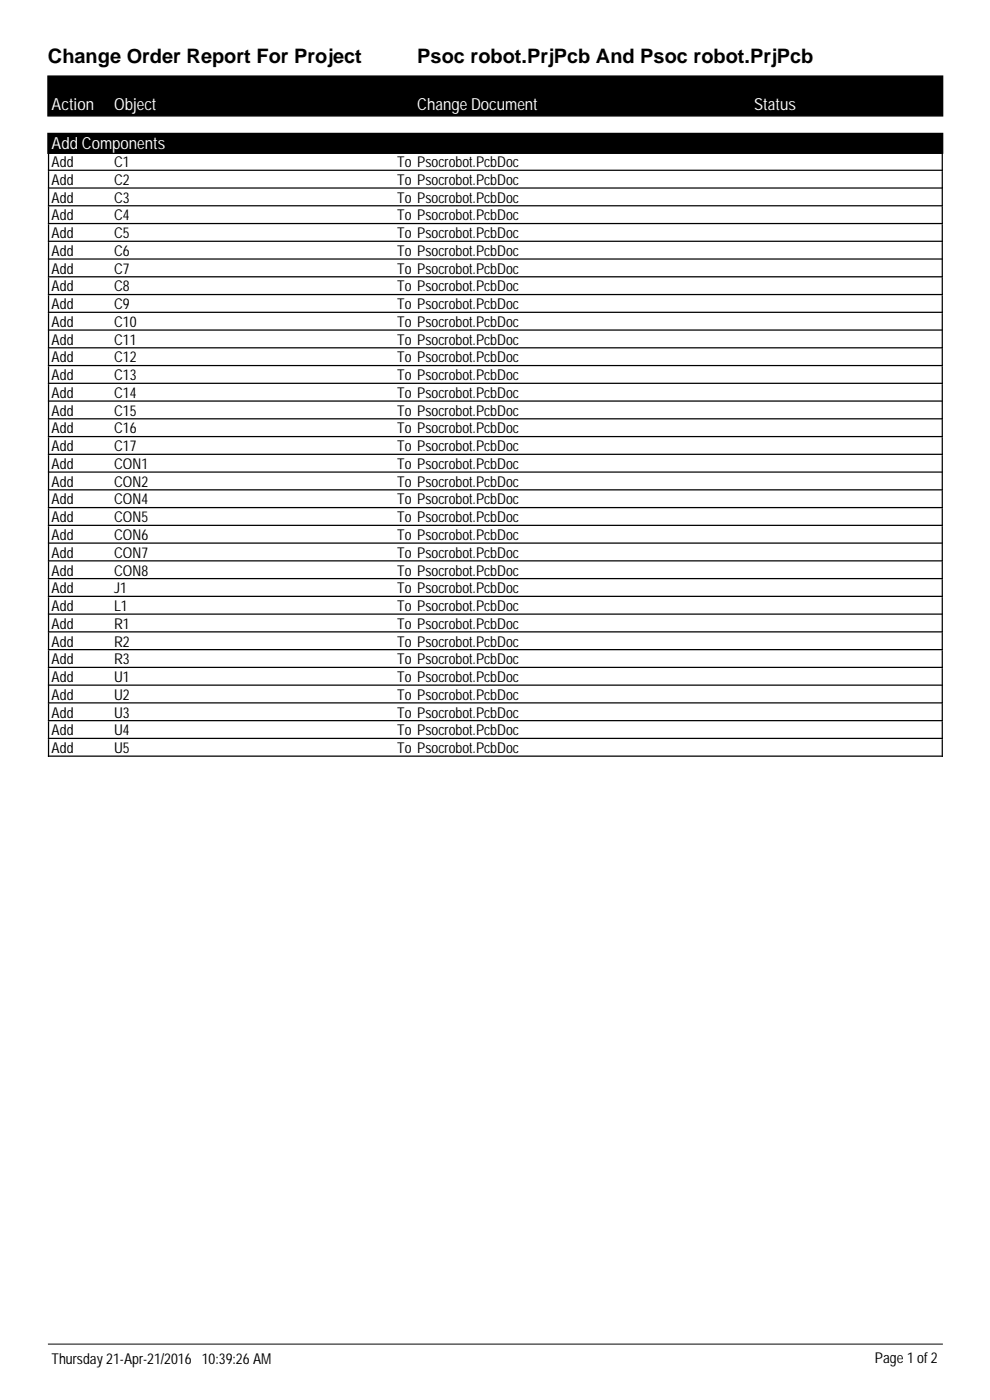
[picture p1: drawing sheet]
<svg xmlns="http://www.w3.org/2000/svg" width="210mm" height="297mm" viewBox="0 0 210 297" stroke-linecap="round" stroke-linejoin="round" font-family="sans-serif">
<defs><g id="words">
<g font-size="4.2">
<text x="10.2" y="13.4">Change Order Report For Project</text>
<text x="88.5" y="13.4">Psoc robot.PrjPcb And Psoc robot.PrjPcb</text>
</g>
<g font-size="3.5" fill="#fff">
<text x="11" y="23.4">Action</text>
<text x="24.2" y="23.4">Object</text>
<text x="88.5" y="23.4">Change Document</text>
<text x="159.9" y="23.4">Status</text>
<text x="11" y="31.6">Add Components</text>
</g>
<g font-size="3.2">
<text x="11" y="35.5">Add</text>
<text x="24.2" y="35.5">C1</text>
<text x="84.2" y="35.5">To Psocrobot.PcbDoc</text>
<text x="11" y="39.2">Add</text>
<text x="24.2" y="39.2">C2</text>
<text x="84.2" y="39.2">To Psocrobot.PcbDoc</text>
<text x="11" y="43">Add</text>
<text x="11" y="46.8">Add</text>
<text x="24.2" y="43">C3</text>
<text x="24.2" y="46.8">C4</text>
<text x="84.2" y="43">To Psocrobot.PcbDoc</text>
<text x="84.2" y="46.8">To Psocrobot.PcbDoc</text>
<text x="11" y="50.5">Add</text>
<text x="24.2" y="50.5">C5</text>
<text x="84.2" y="50.5">To Psocrobot.PcbDoc</text>
<text x="11" y="54.3">Add</text>
<text x="11" y="58.1">Add</text>
<text x="24.2" y="54.3">C6</text>
<text x="24.2" y="58.1">C7</text>
<text x="84.2" y="54.3">To Psocrobot.PcbDoc</text>
<text x="84.2" y="58.1">To Psocrobot.PcbDoc</text>
<text x="11" y="61.9">Add</text>
<text x="11" y="65.6">Add</text>
<text x="24.2" y="61.9">C8</text>
<text x="24.2" y="65.6">C9</text>
<text x="84.2" y="61.9">To Psocrobot.PcbDoc</text>
<text x="84.2" y="65.6">To Psocrobot.PcbDoc</text>
<text x="11" y="69.4">Add</text>
<text x="24.2" y="69.4">C10</text>
<text x="84.2" y="69.4">To Psocrobot.PcbDoc</text>
<text x="11" y="73.2">Add</text>
<text x="11" y="76.9">Add</text>
<text x="24.2" y="73.2">C11</text>
<text x="24.2" y="76.9">C12</text>
<text x="84.2" y="73.2">To Psocrobot.PcbDoc</text>
<text x="84.2" y="76.9">To Psocrobot.PcbDoc</text>
<text x="11" y="80.7">Add</text>
<text x="24.2" y="80.7">C13</text>
<text x="84.2" y="80.7">To Psocrobot.PcbDoc</text>
<text x="11" y="84.5">Add</text>
<text x="11" y="88.2">Add</text>
<text x="24.2" y="84.5">C14</text>
<text x="24.2" y="88.2">C15</text>
<text x="84.2" y="84.5">To Psocrobot.PcbDoc</text>
<text x="84.2" y="88.2">To Psocrobot.PcbDoc</text>
<text x="11" y="92">Add</text>
<text x="11" y="95.8">Add</text>
<text x="24.2" y="92">C16</text>
<text x="24.2" y="95.8">C17</text>
<text x="84.2" y="92">To Psocrobot.PcbDoc</text>
<text x="84.2" y="95.8">To Psocrobot.PcbDoc</text>
<text x="11" y="99.5">Add</text>
<text x="24.2" y="99.5">CON1</text>
<text x="84.2" y="99.5">To Psocrobot.PcbDoc</text>
<text x="11" y="103.3">Add</text>
<text x="11" y="107.1">Add</text>
<text x="24.2" y="103.3">CON2</text>
<text x="24.2" y="107.1">CON4</text>
<text x="84.2" y="103.3">To Psocrobot.PcbDoc</text>
<text x="84.2" y="107.1">To Psocrobot.PcbDoc</text>
<text x="11" y="110.8">Add</text>
<text x="24.2" y="110.8">CON5</text>
<text x="84.2" y="110.8">To Psocrobot.PcbDoc</text>
<text x="11" y="114.6">Add</text>
<text x="11" y="118.4">Add</text>
<text x="24.2" y="114.6">CON6</text>
<text x="24.2" y="118.4">CON7</text>
<text x="84.2" y="114.6">To Psocrobot.PcbDoc</text>
<text x="84.2" y="118.4">To Psocrobot.PcbDoc</text>
<text x="11" y="122.1">Add</text>
<text x="11" y="125.9">Add</text>
<text x="24.2" y="122.1">CON8</text>
<text x="24.2" y="125.9">J1</text>
<text x="84.2" y="122.1">To Psocrobot.PcbDoc</text>
<text x="84.2" y="125.9">To Psocrobot.PcbDoc</text>
<text x="11" y="129.7">Add</text>
<text x="24.2" y="129.7">L1</text>
<text x="84.2" y="129.7">To Psocrobot.PcbDoc</text>
<text x="11" y="133.4">Add</text>
<text x="11" y="137.2">Add</text>
<text x="24.2" y="133.4">R1</text>
<text x="24.2" y="137.2">R2</text>
<text x="84.2" y="133.4">To Psocrobot.PcbDoc</text>
<text x="84.2" y="137.2">To Psocrobot.PcbDoc</text>
<text x="11" y="141">Add</text>
<text x="24.2" y="141">R3</text>
<text x="84.2" y="141">To Psocrobot.PcbDoc</text>
<text x="11" y="144.7">Add</text>
<text x="11" y="148.5">Add</text>
<text x="24.2" y="144.7">U1</text>
<text x="24.2" y="148.5">U2</text>
<text x="84.2" y="144.7">To Psocrobot.PcbDoc</text>
<text x="84.2" y="148.5">To Psocrobot.PcbDoc</text>
<text x="11" y="152.3">Add</text>
<text x="24.2" y="152.3">U3</text>
<text x="84.2" y="152.3">To Psocrobot.PcbDoc</text>
<text x="11" y="156.1">Add</text>
<text x="11" y="159.8">Add</text>
<text x="24.2" y="156.1">U4</text>
<text x="24.2" y="159.8">U5</text>
<text x="84.2" y="156.1">To Psocrobot.PcbDoc</text>
<text x="84.2" y="159.8">To Psocrobot.PcbDoc</text>
<text x="11" y="289.4">Thursday 21-Apr-21/2016 10:39:26 AM</text>
<text x="185.5" y="289.2">Page 1 of 2</text>
</g>
</g></defs>
<path d="M10.2 16.1h189.7v8.5h-189.7zM10.2 28.3h189.7v4.2h-189.7z" fill="#000" stroke="#000" stroke-width=".26"/>
<g fill="none" stroke="#000" stroke-width=".26">
<path d="M10.2 36.1h189.7M10.2 39.9h189.7M10.3 32.5v128.2M199.8 32.5v128.2M10.2 43.7h189.7M10.2 47.4h189.7M10.2 51.2h189.7M10.2 55h189.7M10.2 58.7h189.7M10.2 62.5h189.7M10.2 66.3h189.7M10.2 70h189.7"/>
<path d="M10.2 73.8h189.7M10.2 77.6h189.7M10.2 81.4h189.7M10.2 85.1h189.7M10.2 88.9h189.7M10.2 92.7h189.7M10.2 96.4h189.7M10.2 100.2h189.7M10.2 104h189.7M10.2 107.7h189.7M10.2 111.5h189.7M10.2 115.3h189.7"/>
<path d="M10.2 119h189.7M10.2 122.8h189.7M10.2 126.6h189.7M10.2 130.3h189.7M10.2 134.1h189.7M10.2 137.9h189.7M10.2 141.6h189.7M10.2 145.4h189.7M10.2 149.2h189.7M10.2 152.9h189.7M10.2 156.7h189.7M10.2 160.5h189.7"/>
</g>
<path d="M10.2 285.3h189.7" fill="none" stroke="#000" stroke-width=".21"/>
<use href="#words"/>
</svg>
